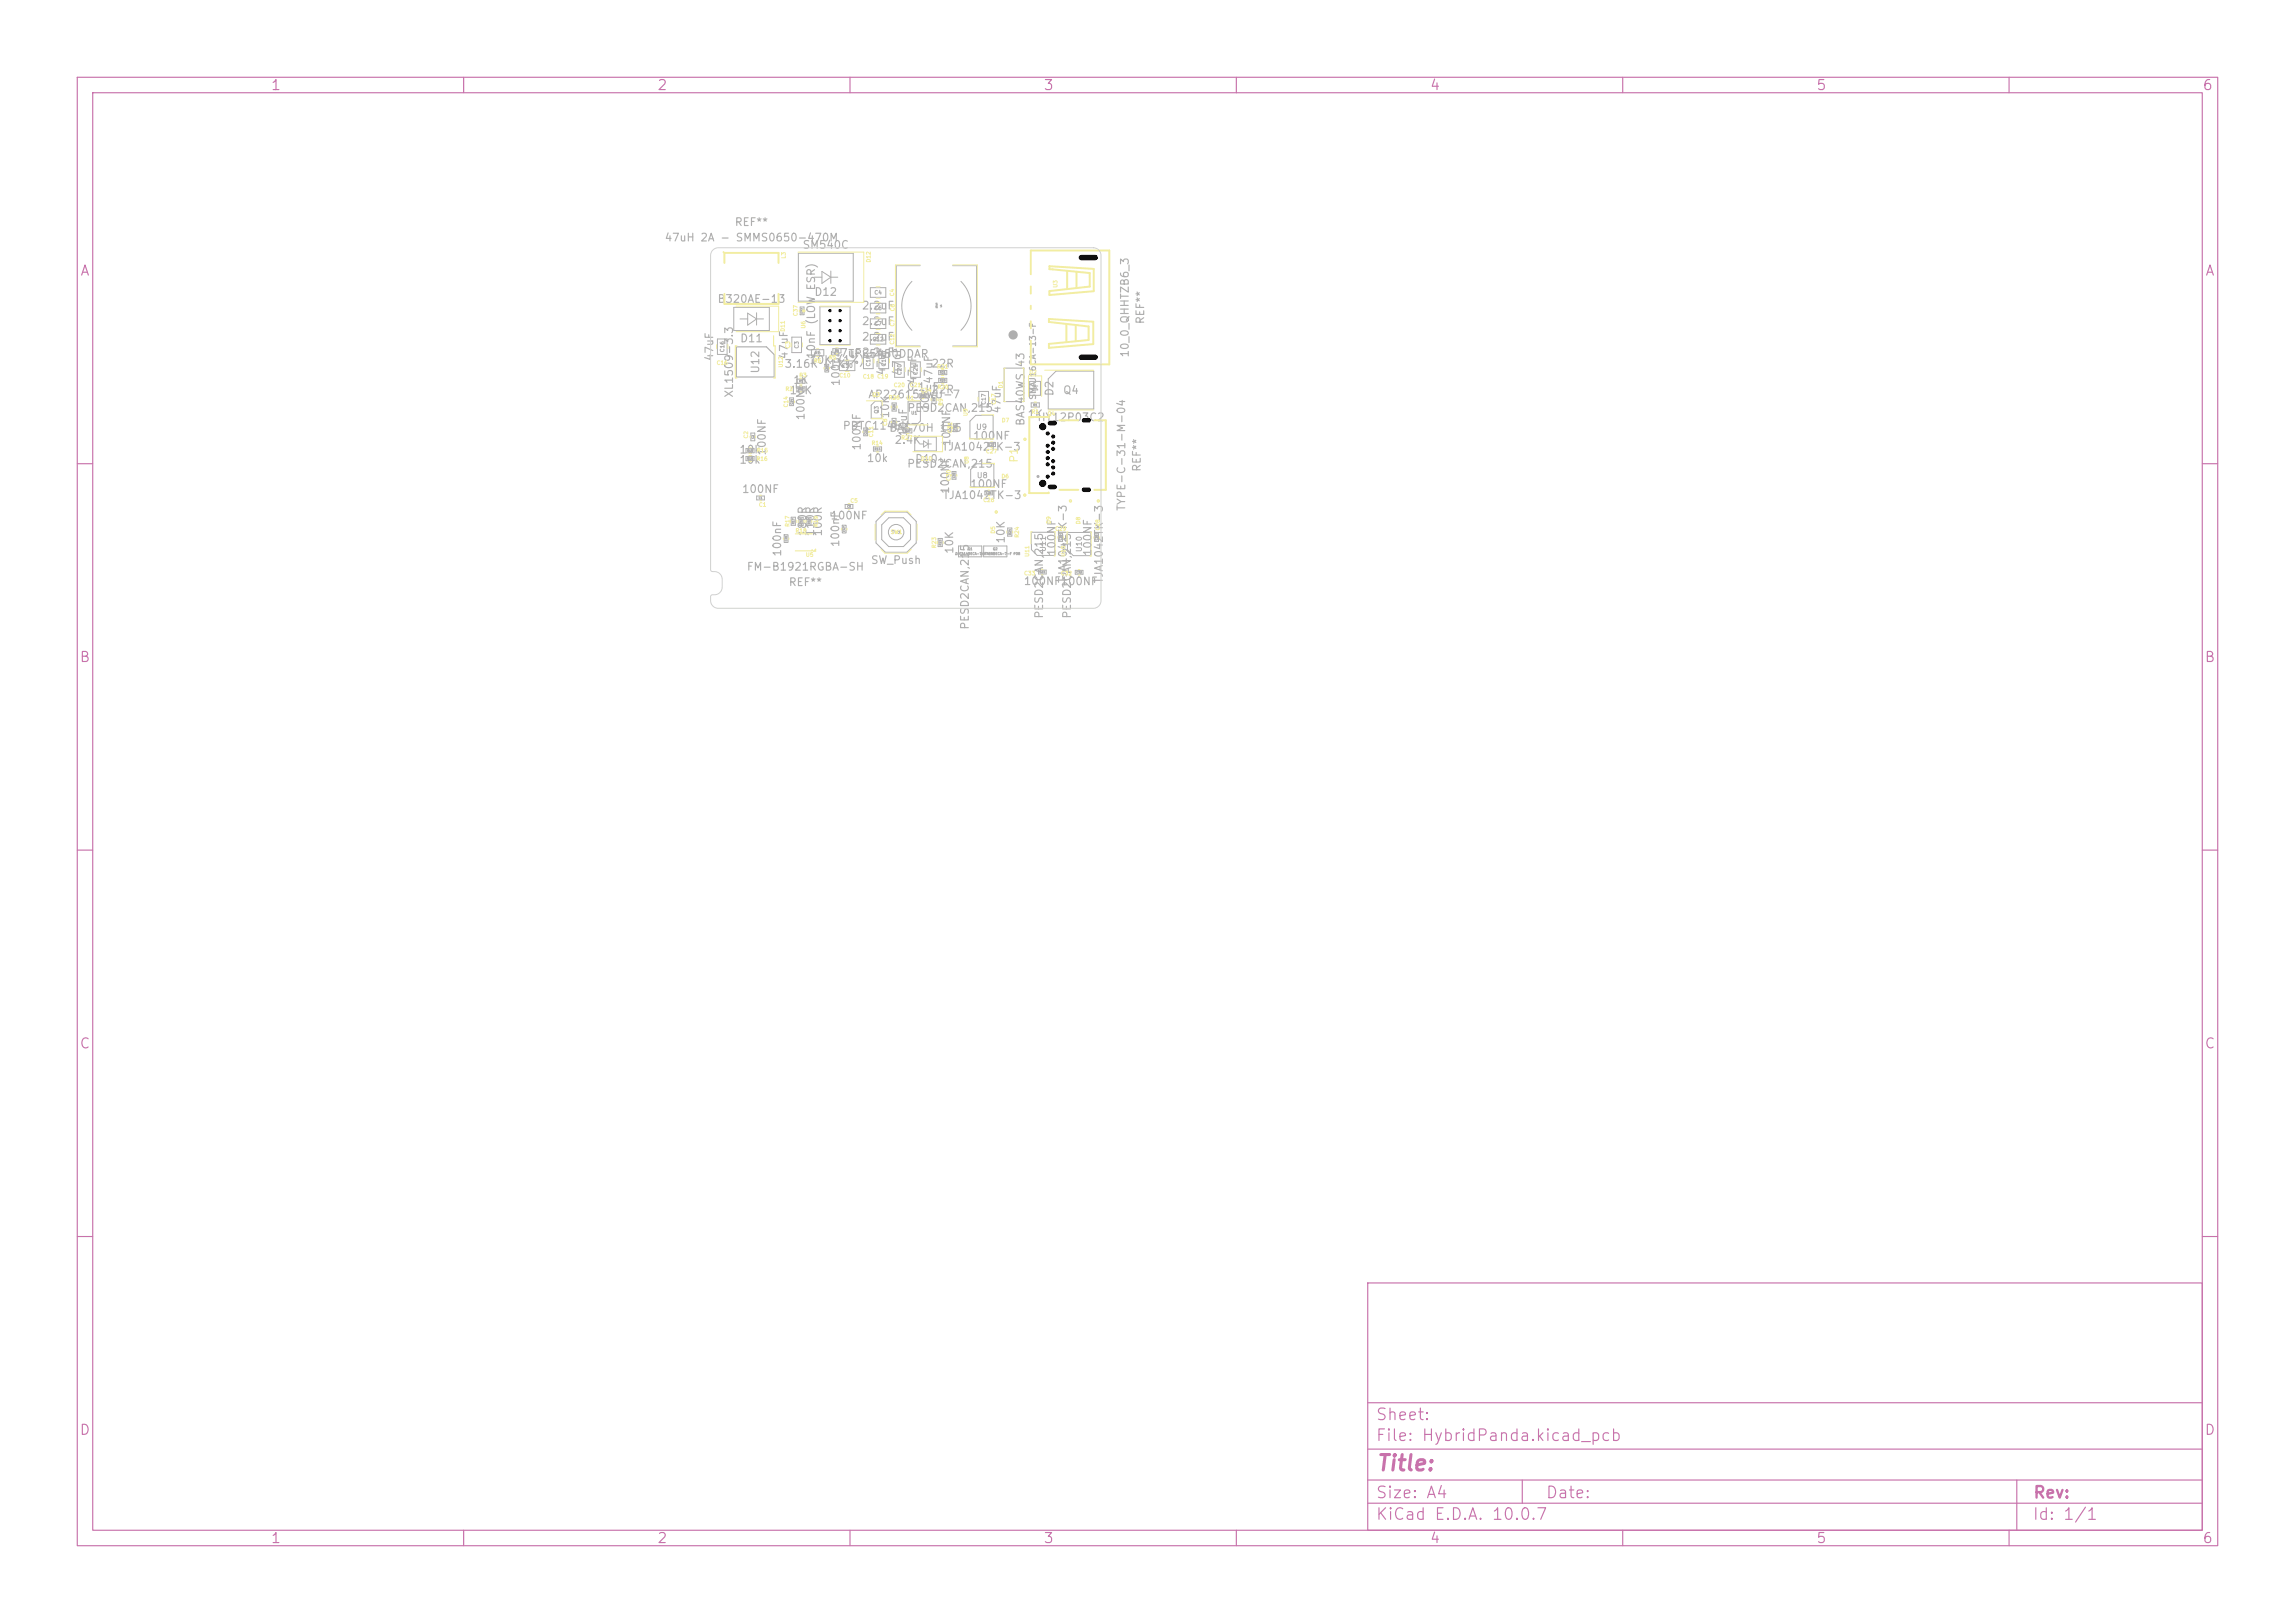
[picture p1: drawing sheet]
<svg xmlns="http://www.w3.org/2000/svg" width="297mm" height="210mm" viewBox="0 0 297 210" stroke-linecap="round" stroke-linejoin="round" font-family="sans-serif">
<defs><g id="words">
<text font-size="2" fill="#c872ab" x="178" y="190.8">Title:</text>
<g font-size="1.5" fill="#c872ab">
<text x="178" y="184.1">Sheet:</text>
<text x="178" y="186.8">File: HybridPanda.kicad_pcb</text>
<text x="178" y="197">KiCad E.D.A. 10.0.7</text>
<text x="178" y="194.2">Size: A4</text>
<text x="200" y="194.2">Date:</text>
<text x="263" y="197">Id: 1/1</text>
<text x="263" y="194.2">Rev:</text>
</g>
<g font-size="1.3" fill="#c872ab">
<text x="35" y="12">1</text>
<text x="85" y="12">2</text>
<text x="135" y="12">3</text>
<text x="185" y="12">4</text>
<text x="235" y="12">5</text>
<text x="285" y="12">6</text>
<text x="10.3" y="36">A</text>
<text x="285.3" y="36">A</text>
<text x="10.2" y="86">B</text>
<text x="285.2" y="86">B</text>
<text x="10.2" y="136">C</text>
<text x="285.2" y="136">C</text>
<text x="10.2" y="186">D</text>
<text x="285.2" y="186">D</text>
<text x="35" y="200">1</text>
<text x="85" y="200">2</text>
<text x="135" y="200">3</text>
<text x="185" y="200">4</text>
<text x="235" y="200">5</text>
<text x="285" y="200">6</text>
</g>
<g font-size="1" fill="#afafaf">
<text x="95" y="29.5">REF**</text>
<text x="85.9" y="31.5">47uH 2A - SMMS0650-470M</text>
<text x="103.8" y="32.4">SM540C</text>
<text x="92.8" y="39.4">B320AE-13</text>
<text x="105.3" y="38.5">D12</text>
<text x="111.5" y="40.3">2.2uF</text>
<text x="92.5" y="46.8" transform="rotate(-90 92.5 46.8)">47uF</text>
<text x="95.7" y="44.5">D11</text>
<text x="101.4" y="47.8">3.16K (1%)</text>
<text x="102.2" y="46.6" transform="rotate(-90 102.2 46.6)">47uF</text>
<text x="104.7" y="47.3">10K (1%)</text>
<text x="105.7" y="46.5" transform="rotate(-90 105.7 46.5)">10nF (LOW ESR)</text>
<text x="107.7" y="46.4">47uF2.2uF</text>
<text x="109.7" y="46.5">TPS5450DDAR</text>
<text x="111.5" y="44.3">2.2uF</text>
<text x="111.5" y="42.3">2.2uF</text>
<text x="120.4" y="47.8">22R</text>
<text x="146.3" y="46.3" transform="rotate(-90 146.3 46.3)">10_0_QHHTZB6_3</text>
<text x="148.3" y="42" transform="rotate(-90 148.3 42)">REF**</text>
<text x="95.1" y="51.5" transform="rotate(-90 95.1 51.5)">XL1509-3.3</text>
<text x="98.5" y="48.4" transform="rotate(-90 98.5 48.4)">U12</text>
<text x="102.1" y="51.3">10K</text>
<text x="102.6" y="49.9">1K</text>
<text x="108.9" y="50" transform="rotate(-90 108.9 50)">100nF</text>
<text x="112.3" y="51.8">AP22615AWU-7</text>
<text x="114.8" y="48.6" transform="rotate(-90 114.8 48.6)">47uF</text>
<text x="116.8" y="48.6" transform="rotate(-90 116.8 48.6)">47uF</text>
<text x="117.3" y="50.8">0.1uF</text>
<text x="117.3" y="53.5">PESD2CAN,215</text>
<text x="118.8" y="49.8" transform="rotate(-90 118.8 49.8)">47uF</text>
<text x="120.4" y="51.2">22R</text>
<text x="120.5" y="53.2" transform="rotate(-90 120.5 53.2)">10K</text>
<text x="120.9" y="49.8" transform="rotate(-90 120.9 49.8)">47uF</text>
<text x="129.7" y="53.6" transform="rotate(-90 129.7 53.6)">47uF</text>
<text x="136.6" y="51.3" transform="rotate(-90 136.6 51.3)">D2</text>
<text x="137.5" y="51.2">Q4</text>
<text x="95.6" y="58.9">10k</text>
<text x="99.3" y="59" transform="rotate(-90 99.3 59)">100NF</text>
<text x="104.4" y="54.5" transform="rotate(-90 104.4 54.5)">100NF</text>
<text x="109" y="55.8">PDTC114EU</text>
<text x="111.6" y="58.4" transform="rotate(-90 111.6 58.4)">100NF</text>
<text x="115" y="56.1">BAS70H 115</text>
<text x="115.3" y="54.2" transform="rotate(-90 115.3 54.2)">10K</text>
<text x="115.7" y="57.7">2.4K</text>
<text x="117.6" y="56.6" transform="rotate(-90 117.6 56.6)">10uF</text>
<text x="121.8" y="58.6">TJA1042TK-3</text>
<text x="123.2" y="57.8" transform="rotate(-90 123.2 57.8)">100NF</text>
<text x="125.8" y="57.1">100NF</text>
<text x="132.8" y="55.2" transform="rotate(-90 132.8 55.2)">BAS40WS 43</text>
<text x="132.9" y="54.3">1K</text>
<text x="134.2" y="54.7">HY12P03C2</text>
<text x="95.6" y="60.2">10k</text>
<text x="95.9" y="64">100NF</text>
<text x="112.1" y="60">10k</text>
<text x="117.3" y="60.7">PESD2CAN,215</text>
<text x="118.3" y="60.1">D10</text>
<text x="121.9" y="64.8">TJA1042TK-3</text>
<text x="123.1" y="64" transform="rotate(-90 123.1 64)">100NF</text>
<text x="125.5" y="63.4">100NF</text>
<text x="147.9" y="61.1" transform="rotate(-90 147.9 61.1)">REF**</text>
<text x="104.6" y="69.5" transform="rotate(-90 104.6 69.5)">180R</text>
<text x="105.6" y="69.5" transform="rotate(-90 105.6 69.5)">110R</text>
<text x="106.6" y="69.5" transform="rotate(-90 106.6 69.5)">100R</text>
<text x="107.4" y="67.5">100NF</text>
<text x="108.8" y="70.9" transform="rotate(-90 108.8 70.9)">100nF</text>
<text x="123.6" y="71.8" transform="rotate(-90 123.6 71.8)">10K</text>
<text x="130.3" y="70.4" transform="rotate(-90 130.3 70.4)">10K</text>
<text x="145.9" y="66.2" transform="rotate(-90 145.9 66.2)">TYPE-C-31-M-04</text>
<text x="96.6" y="74.1">FM-B1921RGBA-SH</text>
<text x="101.3" y="72.1" transform="rotate(-90 101.3 72.1)">100nF</text>
<text x="102" y="76.1">REF**</text>
<text x="112.6" y="73.2">SW_Push</text>
<text x="132.4" y="75.9">100NF100NF</text>
<text x="136.8" y="72" transform="rotate(-90 136.8 72)">100NF</text>
<text x="138.3" y="75.5" transform="rotate(-90 138.3 75.5)">TJA1042TK-3</text>
<text x="141.5" y="72" transform="rotate(-90 141.5 72)">100NF</text>
<text x="143" y="75.6" transform="rotate(-90 143 75.6)">TJA1042TK-3</text>
<text x="125.6" y="81.6" transform="rotate(-90 125.6 81.6)">PESD2CAN,215</text>
<text x="135.2" y="80.1" transform="rotate(-90 135.2 80.1)">PESD2CAN,215</text>
<text x="138.8" y="80.1" transform="rotate(-90 138.8 80.1)">PESD2CAN,215</text>
</g>
<text font-size="1" fill="#f2eda1" x="132" y="60" transform="rotate(-90 132 60)">P1</text>
<text font-size=".8" fill="#afafaf" x="134.2" y="51.8" transform="rotate(-90 134.2 51.8)">SMAJ16CA-13-F</text>
<g font-size=".7" fill="#afafaf">
<text x="126.2" y="55.8">U9</text>
<text x="126.3" y="62">U8</text>
<text x="135.5" y="71.5" transform="rotate(-90 135.5 71.5)">U11</text>
<text x="140.2" y="71.5" transform="rotate(-90 140.2 71.5)">U10</text>
</g>
<g font-size=".5" fill="#f2eda1">
<text x="101.8" y="33.5" transform="rotate(-90 101.8 33.5)">L3</text>
<text x="112.8" y="34" transform="rotate(-90 112.8 34)">D12</text>
<text x="103.3" y="41" transform="rotate(-90 103.3 41)">C37</text>
<text x="115.8" y="38.4" transform="rotate(-90 115.8 38.4)">C4</text>
<text x="115.9" y="40.3" transform="rotate(-90 115.9 40.3)">C6</text>
<text x="137" y="37.3" transform="rotate(-90 137 37.3)">U3</text>
<text x="92.7" y="47.3">C16</text>
<text x="101.4" y="47.6" transform="rotate(-90 101.4 47.6)">U12</text>
<text x="101.7" y="43" transform="rotate(-90 101.7 43)">D11</text>
<text x="102.3" y="45.2" transform="rotate(-90 102.3 45.2)">C3</text>
<text x="104.3" y="42.6" transform="rotate(-90 104.3 42.6)">U6</text>
<text x="105.3" y="47.1">R6</text>
<text x="107.2" y="46.6">R5</text>
<text x="115.8" y="44.7" transform="rotate(-90 115.8 44.7)">C12</text>
<text x="115.9" y="42.3" transform="rotate(-90 115.9 42.3)">C7</text>
<text x="121.2" y="47.8">R21</text>
<text x="101.6" y="50.7">R2</text>
<text x="102.1" y="52.8" transform="rotate(-90 102.1 52.8)">C14</text>
<text x="103.4" y="48.9">R3</text>
<text x="108.6" y="49">C10</text>
<text x="111.6" y="49.1">C18 C19</text>
<text x="112.8" y="51.5">Q3</text>
<text x="114.9" y="51.8">R26</text>
<text x="115.6" y="50.2">C20</text>
<text x="117.2" y="51.9">U1</text>
<text x="117.7" y="50.2">C21</text>
<text x="119.1" y="50.9">C34</text>
<text x="121.3" y="50.5">R20</text>
<text x="122.1" y="52.6" transform="rotate(-90 122.1 52.6)">R9</text>
<text x="125.3" y="53.9" transform="rotate(-90 125.3 53.9)">U9</text>
<text x="129" y="52.4" transform="rotate(-90 129 52.4)">C17</text>
<text x="129.9" y="50.3" transform="rotate(-90 129.9 50.3)">D1</text>
<text x="133.1" y="48.5">D2</text>
<text x="133.4" y="53.7">R1</text>
<text x="135.5" y="53.9">Q4</text>
<text x="96.9" y="56.8" transform="rotate(-90 96.9 56.8)">C2</text>
<text x="97.8" y="59.7">R16</text>
<text x="97.9" y="58.7">R15</text>
<text x="112.7" y="57.7">R14</text>
<text x="113.1" y="56.6" transform="rotate(-90 113.1 56.6)">C11</text>
<text x="114.9" y="55.2" transform="rotate(-90 114.9 55.2)">C8</text>
<text x="116.6" y="57">R27</text>
<text x="119.1" y="59.7">D10</text>
<text x="123.3" y="56.1" transform="rotate(-90 123.3 56.1)">C31</text>
<text x="127.5" y="58.8">C27</text>
<text x="129.6" y="54.8">D7</text>
<text x="98.2" y="65.7">C1</text>
<text x="110" y="65.2">C5</text>
<text x="123.1" y="62.3" transform="rotate(-90 123.1 62.3)">C30</text>
<text x="125.5" y="60.1" transform="rotate(-90 125.5 60.1)">U8</text>
<text x="127.2" y="65.1">C26</text>
<text x="129.5" y="62">D6</text>
<text x="102.3" y="68.2" transform="rotate(-90 102.3 68.2)">R17</text>
<text x="102.9" y="69">R18</text>
<text x="106" y="68.2" transform="rotate(-90 106 68.2)">R19</text>
<text x="115.2" y="69.2">SW1</text>
<text x="121.3" y="71" transform="rotate(-90 121.3 71)">R23</text>
<text x="128.9" y="69.1" transform="rotate(-90 128.9 69.1)">D5</text>
<text x="132" y="69.6" transform="rotate(-90 132 69.6)">R24</text>
<text x="136.1" y="67.8" transform="rotate(-90 136.1 67.8)">D9</text>
<text x="136.5" y="68.8">C29</text>
<text x="139.9" y="67.9" transform="rotate(-90 139.9 67.9)">D8</text>
<text x="142.4" y="68.7" transform="rotate(-90 142.4 68.7)">C28</text>
<text x="104.2" y="72.2">U5</text>
<text x="132.5" y="74.6">C33</text>
<text x="133.3" y="72.1" transform="rotate(-90 133.3 72.1)">U11</text>
<text x="137.2" y="74.6">C32</text>
<text x="138" y="72.1" transform="rotate(-90 138 72.1)">U10</text>
</g>
<g font-size=".5" fill="#afafaf">
<text x="113.1" y="38.2">C4</text>
<text x="113.1" y="40.2">C6</text>
<text x="93.8" y="45.6" transform="rotate(-90 93.8 45.6)">C16</text>
<text x="103.5" y="45.2" transform="rotate(-90 103.5 45.2)">C3</text>
<text x="108.9" y="47.7">C10</text>
<text x="112.7" y="47.5" transform="rotate(-90 112.7 47.5)">C18</text>
<text x="112.9" y="44.3">C12</text>
<text x="113.1" y="42.3">C7</text>
<text x="114.7" y="47.5" transform="rotate(-90 114.7 47.5)">C19</text>
<text x="113.8" y="53.6" transform="rotate(-90 113.8 53.6)">Q3</text>
<text x="116.8" y="48.6" transform="rotate(-90 116.8 48.6)">C20</text>
<text x="118.9" y="48.6" transform="rotate(-90 118.9 48.6)">C21</text>
<text x="127.7" y="52.4" transform="rotate(-90 127.7 52.4)">C17</text>
</g>
<g font-size=".4" fill="#afafaf">
<text x="105.4" y="45.9">R6</text>
<text x="117.9" y="53.7">U1</text>
</g>
<g font-size=".3" fill="#afafaf">
<text x="104" y="40.6" transform="rotate(-90 104 40.6)">C37</text>
<text x="108" y="45.6">R5</text>
<text x="102.6" y="52.4" transform="rotate(-90 102.6 52.4)">C14</text>
<text x="103.4" y="50.5">R2</text>
<text x="103.4" y="49.5">R3</text>
<text x="107.2" y="48" transform="rotate(-90 107.2 48)">C58</text>
<text x="115.9" y="53.1" transform="rotate(-90 115.9 53.1)">R26</text>
<text x="119.1" y="51.4">C34</text>
<text x="121.1" y="52" transform="rotate(-90 121.1 52)">R9</text>
<text x="121.6" y="48.4">R21</text>
<text x="121.6" y="49.4">R20</text>
<text x="133.7" y="52.6">R1</text>
<text x="96.7" y="59.5">R16</text>
<text x="96.7" y="58.5">R15</text>
<text x="97.6" y="56.8" transform="rotate(-90 97.6 56.8)">C2</text>
<text x="112.2" y="56.3" transform="rotate(-90 112.2 56.3)">C11</text>
<text x="113.2" y="58.3">R14</text>
<text x="115.9" y="54.9" transform="rotate(-90 115.9 54.9)">C8</text>
<text x="117.1" y="55.9">R27</text>
<text x="123.8" y="55.7" transform="rotate(-90 123.8 55.7)">C31</text>
<text x="127.9" y="57.7">C27</text>
<text x="98.2" y="64.6">C1</text>
<text x="109.6" y="65.7">C5</text>
<text x="123.6" y="61.9" transform="rotate(-90 123.6 61.9)">C30</text>
<text x="127.6" y="64">C26</text>
<text x="101.9" y="70.1" transform="rotate(-90 101.9 70.1)">C48</text>
<text x="102.9" y="67.9" transform="rotate(-90 102.9 67.9)">R17</text>
<text x="103.9" y="67.9" transform="rotate(-90 103.9 67.9)">R18</text>
<text x="104.9" y="67.9" transform="rotate(-90 104.9 67.9)">R19</text>
<text x="109.4" y="68.9" transform="rotate(-90 109.4 68.9)">C47</text>
<text x="121.9" y="70.6" transform="rotate(-90 121.9 70.6)">R23</text>
<text x="123.6" y="71.9">DDTA143ECA-7-F P08</text>
<text x="125.2" y="71.3">Q1</text>
<text x="126.8" y="71.9">DDTA143ECA-7-F P08</text>
<text x="128.5" y="71.3">Q2</text>
<text x="130.9" y="69.3" transform="rotate(-90 130.9 69.3)">R24</text>
<text x="137.4" y="69.9" transform="rotate(-90 137.4 69.9)">C29</text>
<text x="142.1" y="70" transform="rotate(-90 142.1 70)">C28</text>
<text x="134.5" y="74.2">C33</text>
<text x="139.3" y="74.2">C32</text>
</g>
</g></defs>
<g fill="none" stroke="#c872ab" stroke-width=".15">
<path d="M10 10h277v190h-277zM12 12h273v186h-273zM60 10v2M110 10v2M160 10v2M210 10v2M260 10v2M10 60h2M285 60h2M10 110h2M285 110h2M10 160h2"/>
<path d="M177 166h108v32h-108zM285 160h2M60 198v2M110 198v2M160 198v2M177 194.5h108M177 191.5h108M177 187.5h108M177 181.5h108M197 191.5v3M210 198v2M260 198v2"/>
<path d="M261 191.5v6.5"/>
</g>
<g fill="none" stroke="#afafaf" stroke-width=".13">
<path d="M95 39.8h4.6v3h-4.6zM103.3 32.8h7.1v6.2h-7.1zM103.5 39.7h.5v1h-.5zM105.4 35.9h1M106.1 39.7h3.9v4.9h-3.9zM106.4 35.1l1.1 .8-1.1 .8zM107.5 35.9h.9M107.5 35.1v1.6M112.6 37.2h2v1.3h-2zM112.6 39.2h2v1.3h-2zM118 36.4a4.5 4.5 0 0 0 0 6.3M119.1 34.4h-3.1v10.4h3.1"/>
<path d="M123.3 34.4h3.1v10.4h-3.1M124.4 36.4a4.5 4.5 0 0 1 0 6.3M92.8 43.9h1.3v2h-1.3zM95.8 41.3h1M96.5 59.1h1.1v.5h-1.1zM96.5 58h1.1v.6h-1.1zM96.8 40.5l1.1 .8-1.1 .8zM97.2 56h.5v1h-.5zM97.9 41.3h.9M97.9 40.5v1.6M102.2 51.5h.5v1h-.5zM102.5 43.6h1.2v2h-1.2z"/>
<path d="M103.1 50.1h1.1v.5h-1.1zM103.1 49.1h1.1v.5h-1.1zM105 45.2h1.6v.8h-1.6zM106.7 47.1h.5v1h-.5zM107.8 45.1h1v.6h-1zM108.6 46.7h2v1.3h-2zM111.7 45.7h1.3v2h-1.3zM111.8 55.4h.5v1h-.5zM112.6 43.3h2v1.2h-2zM112.6 41.3h2v1.2h-2zM113 57.8h1.1v.6h-1.1zM113.2 51.9h.9v2.2h-1.4v-1.7z"/>
<path d="M113.7 45.7h1.3v2h-1.3zM115.4 52.1h.6v1.1h-.6zM115.5 54.1h.5v1h-.5zM115.8 46.8h1.2v2h-1.2zM117 55.5h1v.5h-1zM117.5 52h1.6v2.5l-.4 .4h-1.2zM117.8 46.8h1.3v2h-1.3zM118.4 56.6h2.8v1.8h-2.8zM118.9 51h1v.5h-1zM119 57.5h.5M119.5 57.1l.6 .4-.6 .4zM120.1 57.5h.4"/>
<path d="M120.1 56.9v1.1M120.6 51.2h.5v1h-.5zM121.5 47.9h1v.6h-1zM121.5 49h1v.5h-1zM123.4 54.9h.5v1h-.5zM125.5 54.5l.8-.8h2.2v3h-3zM126.7 50.7h1.2v2h-1.2zM127.8 57.3h1v.5h-1zM129.9 47.6h2.6v4.4h-2.6zM133.2 49.4h1.5v1.8h-1.5zM133.5 52.1h1v.6h-1zM133.6 50h.7"/>
<path d="M133.9 50l.4 .5h-.7zM133.9 49.8v.2M133.9 50.5v.2M136.7 48h4.8v4.9h-5.8v-3.9zM97.9 64.2h1v.5h-1zM101.5 69.2h.5v1h-.5zM102.4 66.9h.5v1.1h-.5zM103.4 66.9h.5v1.1h-.5zM104.4 66.9h.6v1.1h-.6zM109 68h.5v1h-.5zM109.4 65.3h1v.5h-1zM113.4 67.5l1.2-1.2h2.8l1.2 1.2v2.8l-1.2 1.2h-2.8l-1.2-1.2z"/>
<path d="M114.1 67.9l.9-.9h1.9l.9 .9v1.9l-.9 .9h-1.9l-.9-.9zM121.4 69.7h.5v1h-.5zM123.2 61h.5v1h-.5zM124 70.6h3.1v1.5h-3.1zM125.6 60.8l.8-.8h2.2v3h-3zM127.3 70.6h3v1.5h-3zM127.5 63.5h1v.5h-1zM130.4 68.3h.5v1.1h-.5zM133.5 68.9h3v3h-2.3l-.7-.8zM134.4 73.8h1v.5h-1zM137 69.1h.5v1h-.5zM138.1 68.9h3v3h-2.2l-.8-.7z"/>
<path d="M139.2 73.8h1v.5h-1zM141.7 69.1h.5v1h-.5z"/>
<circle cx="116" cy="68.9" r="1"/>
</g>
<path d="M95.3 44.9h3.9l1 1v2.9h-4.9z" fill="none" stroke="#afafaf" stroke-width=".15"/>
<g fill="none" stroke="#afafaf" stroke-width=".2">
<circle cx="104" cy="40.2" r=".1"/>
<circle cx="134.3" cy="61.7" r=".1"/>
</g>
<circle cx="131.1" cy="43.3" r=".4" fill="#afafaf" stroke="#afafaf" stroke-width=".4"/>
<g fill="none" stroke="#afafaf" stroke-width=".3">
<circle cx="134.9" cy="55.2" r=".15"/>
<circle cx="134.9" cy="62.6" r=".15"/>
</g>
<g fill="none" stroke="#f2eda1" stroke-width=".13">
<path d="M95.3 39.6h5.5v3.3h-5.5M103.3 32.6h8.5v6.5h-8.5M106.1 39.6h3.9M113.4 37.1h.5M113.4 38.6h.5M113.4 39.1h.5M119.1 34.3h-3.2v10.6h3.2M123.3 34.3h3.2v10.6h-3.2M92.7 44.6v.5M94.2 44.6v.5M96.9 59h.3M96.9 59.7h.3"/>
<path d="M96.9 57.9h.3M96.9 58.7h.3M97.1 56.4v.2M97.8 56.4v.2M102.1 51.9v.2M102.4 44.4v.5M102.8 51.9v.2M103.4 40.1v.2M103.5 49.9h.3M103.5 50.7h.3M103.5 48.9h.3M103.5 49.7h.3"/>
<path d="M103.8 44.4v.5M104.2 40.1v.2M105.7 45.1h.3M105.7 46.2h.3M106.1 44.7h3.9M106.6 47.5v.2M107.4 47.5v.2M108.2 45h.3M108.2 45.8h.3M109.4 46.6h.5M109.4 48.1h.5M111.6 46.4v.6"/>
<path d="M111.7 55.8v.2M112.1 51.9h2.1v.6M112.4 55.8v.2M113.1 46.4v.6M113.4 43.2h.5M113.4 44.6h.5M113.4 41.1h.5M113.4 42.6h.5M113.4 40.6h.5M113.4 57.7h.3M113.4 58.5h.3M113.6 46.4v.6"/>
<path d="M114.2 53.5v.7h-1.5M115.1 46.4v.6M115.3 52.5v.3M115.3 54.5v.2M115.7 47.6v.5M116.1 54.5v.2M116.1 52.5v.3M117.1 47.6v.5M117.3 55.4h.3M117.3 56.1h.3M117.5 51.9h1.6M117.5 55h2.6"/>
<path d="M117.7 47.6v.5M118.1 56.5h3.9v2h-3.9M119.2 47.6v.5M119.3 50.9h.3M119.3 51.6h.3M120.5 51.5v.3M121.3 51.5v.3M121.8 47.8h.4M121.8 48.6h.4M121.8 48.8h.4M121.8 49.6h.4M123.3 55.2v.3"/>
<path d="M124 55.2v.3M125.5 56.7v.1h3.1v-.1M126.6 51.4v.5M127 53.7h1.6v.1M127.1 60h1.6v.1M128 51.4v.5M128.2 57.2h.2M128.2 57.9h.2M130.2 47.6h-.3v4.4h.3M132.3 47.6h.2v4.4h-.2M133.1 51.3v-2.7h1.7v2.7M133.8 52h.3"/>
<path d="M133.8 52.8h.3M135.2 47.9h6.3M135.7 53h5.8M98.3 64.1h.2M98.3 64.8h.2M101.4 69.6v.2M102.1 69.6v.2M102.3 67.3v.3M103 67.3v.3M103.3 67.3v.3M104 67.3v.3M104.3 67.3v.3"/>
<path d="M105.1 67.3v.3M108.9 68.4v.2M109.6 68.4v.2M109.8 65.2h.2M109.8 65.9h.2M113.2 67.8v2.1M114 66.6l.5-.5h2.9l.5 .5M114 71.1l.5 .5h2.9l.5-.5M118.7 67.8v2.1M121.3 70v.4M122.1 70v.4M123.1 61.4v.2"/>
<path d="M123.8 61.4v.2M125.6 62.9v.2h3.1v-.2M127.9 63.4h.2M127.9 64.1h.2M130.3 68.7v.3M131.1 68.7v.3M133.6 68.8h-.2v1.6M134.8 73.7h.2M134.8 74.4h.2M136.4 68.8h.1v3.1h-.1M136.9 69.4v.3M137.6 69.4v.3"/>
<path d="M138.2 68.8h-.1v1.6M139.5 73.7h.3M139.5 74.4h.3M141.1 68.8h.1v3.2h-.1M141.6 69.5v.2M142.3 69.5v.2"/>
<circle cx="132" cy="47" r=".03"/>
<circle cx="132.6" cy="56.8" r=".14"/>
<circle cx="128.9" cy="66.3" r=".14"/>
<circle cx="132.6" cy="64.1" r=".14"/>
<circle cx="138.5" cy="64.8" r=".14"/>
<circle cx="142.1" cy="64.8" r=".14"/>
</g>
<path d="M95.4 44.8h-.2v4.1h.2M100.1 43.5v1.3h.2v4.1h-.2M102.9 69.1h2.2M102.9 71.3h2.2M105.5 71.1v.2h-.2z" fill="none" stroke="#f2eda1" stroke-width=".15"/>
<circle cx="104" cy="40.2" r=".1" fill="none" stroke="#f2eda1" stroke-width=".2"/>
<g fill="#f2eda1" stroke="#f2eda1" stroke-width=".13">
<circle cx="105.1" cy="71.2" r=".06"/>
<circle cx="93.6" cy="32.6" r=".06"/>
<circle cx="133.2" cy="63.8" r=".06"/>
</g>
<g fill="none" stroke="#f2eda1" stroke-width=".25">
<path d="M93.7 38v1.3h7v-1.3M100.7 34l.1-1.3h-7.1v1.3M133.4 35.5v-3.1h10.2v14.7h-10.2v-3M133.4 37.1v.9M133.4 39.6v.4M135.8 34.4l5.7 .4v2.9l-5.7 .5v-.5l5.2-.6v-1.8l-5.2-.5zM138.1 35.1v2.2M139.3 35.2v2M133.4 41.6v.9M135.7 54h-2.5v9.8h2.5v-.1M135.7 41.3l5.8 .3v2.9l-5.8 .5v-.5l5.2-.5v-1.8l-5.2-.5zM137.1 54.4h2.5"/>
<path d="M138 42v2.2M139.2 42.1v2M141.6 54.4h1.5v9h-1.5M137.1 63.4h2.5"/>
</g>
<path d="M92.3 32.4l.3-.3h.4h48.5h.4l.3 .2 .2 .3 .1 .5v44.6l-.1 .4-.2 .3-.3 .2-.4 .1h-48.5l-.4-.1-.3-.1-.3-.5v-.9l.1-.1 .8-.1 .4-.4 .2-.4v-1.1l-.1-.5-.3-.3-.4-.2-.6-.1-.1-.2v-40.6v-.4z" fill="none" stroke="#d0d2cd" stroke-width=".13"/>
<g fill="#000" stroke="#000" stroke-width=".13">
<circle cx="107.4" cy="41.5" r=".15"/>
<circle cx="107.4" cy="40.2" r=".15"/>
<circle cx="107.4" cy="42.8" r=".15"/>
<circle cx="107.4" cy="44.1" r=".15"/>
<circle cx="108.7" cy="40.2" r=".15"/>
<circle cx="108.7" cy="41.5" r=".15"/>
<circle cx="108.7" cy="42.8" r=".15"/>
<circle cx="108.7" cy="44.1" r=".15"/>
<circle cx="134.9" cy="55.2" r=".4"/>
<circle cx="135.6" cy="56.1" r=".2"/>
<circle cx="135.6" cy="58.5" r=".2"/>
<circle cx="135.6" cy="57.7" r=".2"/>
<circle cx="135.6" cy="59.3" r=".2"/>
<circle cx="136.3" cy="57.3" r=".2"/>
<circle cx="136.3" cy="56.5" r=".2"/>
<circle cx="136.3" cy="58.1" r=".2"/>
<circle cx="136.3" cy="59.7" r=".2"/>
<circle cx="134.9" cy="62.6" r=".4"/>
<circle cx="135.6" cy="60.1" r=".2"/>
<circle cx="135.6" cy="61.7" r=".2"/>
<circle cx="136.3" cy="60.5" r=".2"/>
<circle cx="136.3" cy="61.3" r=".2"/>
</g>
<path d="M139.9 33.3h1.8M139.9 46.2h1.8" fill="none" stroke="#000" stroke-width=".7"/>
<path d="M135.9 54.7h.6M140.3 54.4h.6M135.9 63h.6M140.3 63.4h.6" fill="none" stroke="#000" stroke-width=".6"/>
<use href="#words"/>
</svg>
